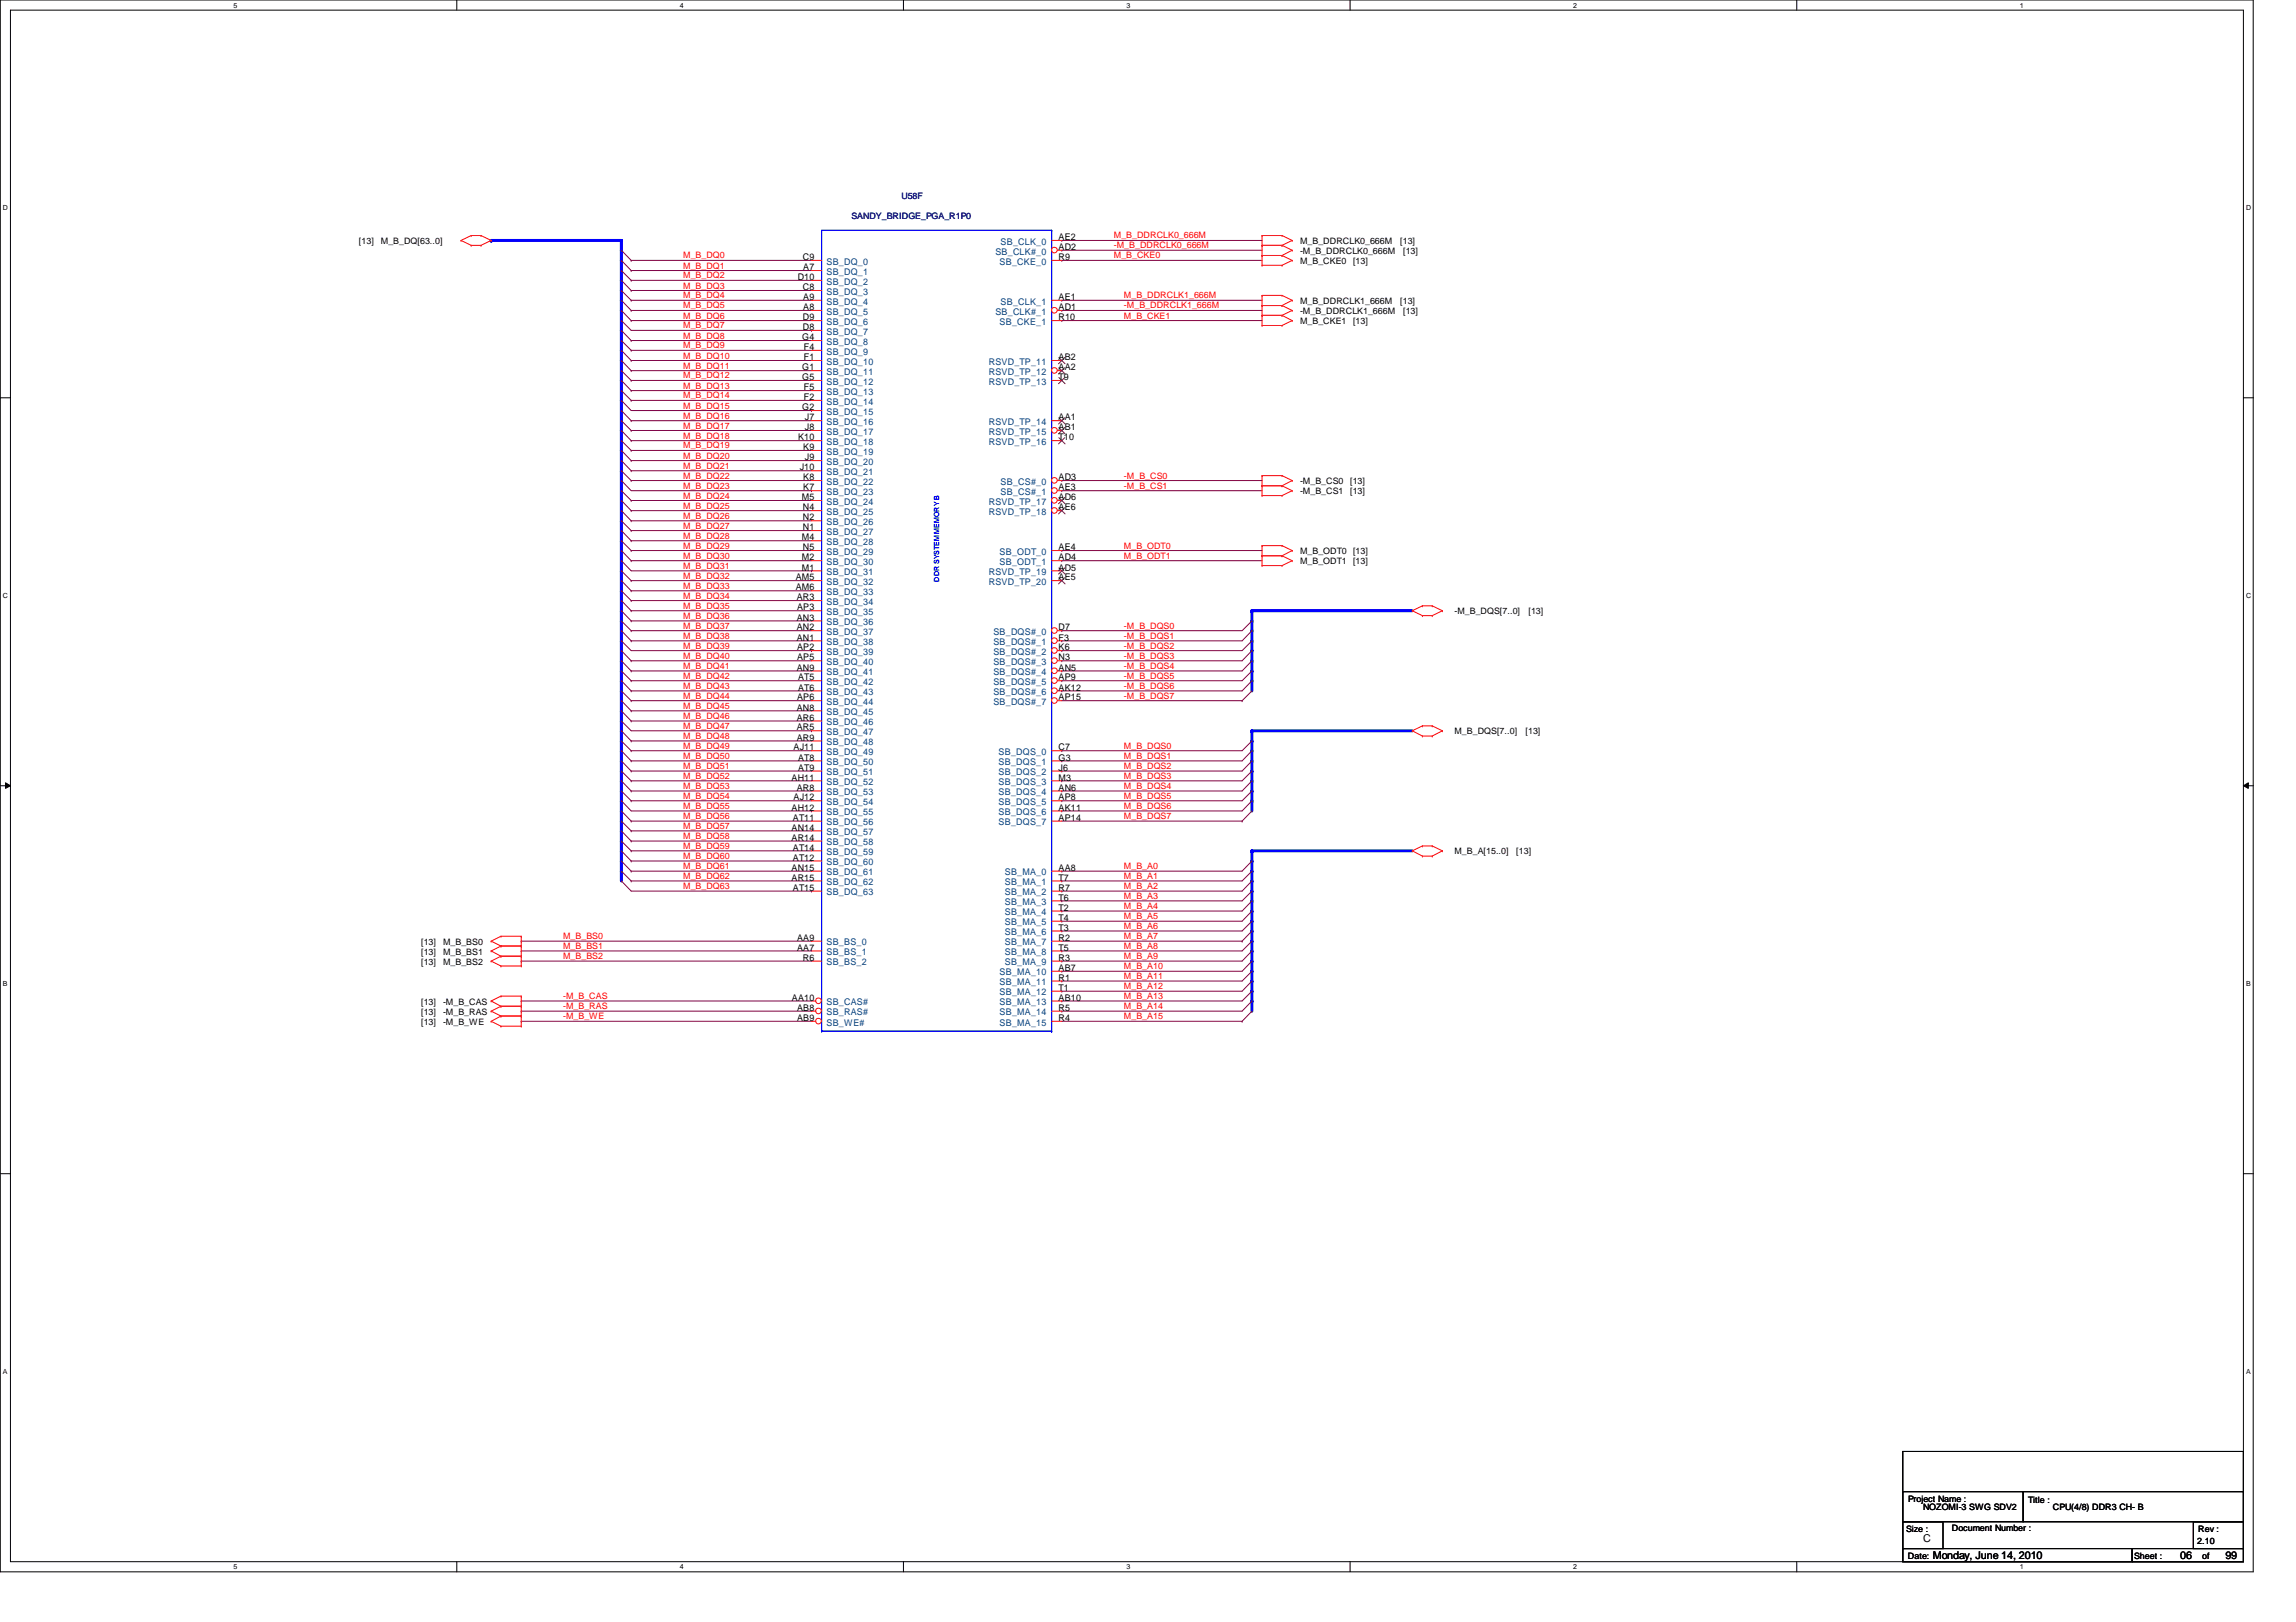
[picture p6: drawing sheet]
<svg xmlns="http://www.w3.org/2000/svg" width="297mm" height="210mm" viewBox="0 0 297 210" stroke-linecap="round" stroke-linejoin="round" font-family="sans-serif">
<defs><g id="words">
<g font-size="1.4">
<text x="248.8" y="199.5">C</text>
<text x="250.1" y="201.7">Monday, June 14, 2010</text>
<text x="282.1" y="201.7">06</text>
<text x="287.9" y="201.7">99</text>
</g>
<g font-size="1.2">
<text x="103.9" y="33.7">C9</text>
<text x="103.9" y="35">A7</text>
<text x="136.9" y="31.1">AE2</text>
<text x="136.9" y="32.3">AD2</text>
<text x="136.9" y="33.7">R9</text>
<text x="103.2" y="36.2">D10</text>
<text x="103.9" y="37.5">C8</text>
<text x="103.9" y="41.4">D9</text>
<text x="103.9" y="38.8">A9</text>
<text x="103.9" y="40.1">A8</text>
<text x="136.9" y="38.8">AE1</text>
<text x="136.9" y="40.1">AD1</text>
<text x="136.9" y="41.4">R10</text>
<text x="103.8" y="44">G4</text>
<text x="103.8" y="47.9">G1</text>
<text x="103.9" y="42.7">D8</text>
<text x="104" y="45.3">F4</text>
<text x="104" y="46.6">F1</text>
<text x="136.9" y="46.6">AB2</text>
<text x="136.9" y="47.9">AA2</text>
<text x="103.8" y="49.2">G5</text>
<text x="103.8" y="53.1">G2</text>
<text x="104" y="50.5">F5</text>
<text x="104" y="51.8">F2</text>
<text x="136.9" y="49.2">T9</text>
<text x="103.2" y="57">K10</text>
<text x="103.9" y="58.3">K9</text>
<text x="104.1" y="54.4">J7</text>
<text x="104.1" y="55.7">J8</text>
<text x="104.1" y="59.6">J9</text>
<text x="136.9" y="54.4">AA1</text>
<text x="136.9" y="55.7">AB1</text>
<text x="136.9" y="57">T10</text>
<text x="103.5" y="60.9">J10</text>
<text x="103.8" y="64.7">M5</text>
<text x="103.9" y="62.1">K8</text>
<text x="103.9" y="63.5">K7</text>
<text x="136.9" y="62.1">AD3</text>
<text x="136.9" y="63.5">AE3</text>
<text x="136.9" y="64.7">AD6</text>
<text x="103.8" y="69.9">M4</text>
<text x="103.9" y="66">N4</text>
<text x="103.9" y="67.4">N2</text>
<text x="103.9" y="68.6">N1</text>
<text x="103.9" y="71.2">N5</text>
<text x="136.9" y="71.2">AE4</text>
<text x="136.9" y="66">AE6</text>
<text x="103" y="75.1">AM5</text>
<text x="103" y="76.4">AM6</text>
<text x="103.1" y="77.7">AR3</text>
<text x="103.8" y="72.5">M2</text>
<text x="103.8" y="73.8">M1</text>
<text x="136.9" y="72.5">AD4</text>
<text x="136.9" y="73.8">AD5</text>
<text x="136.9" y="75.1">AE5</text>
<text x="103.1" y="80.3">AN3</text>
<text x="103.1" y="81.6">AN2</text>
<text x="103.1" y="82.9">AN1</text>
<text x="103.1" y="79">AP3</text>
<text x="136.9" y="81.6">D7</text>
<text x="136.9" y="82.9">F3</text>
<text x="103.1" y="86.8">AN9</text>
<text x="103.1" y="84.2">AP2</text>
<text x="103.1" y="85.5">AP5</text>
<text x="103.2" y="88.1">AT5</text>
<text x="103.2" y="89.4">AT6</text>
<text x="136.9" y="86.8">AN5</text>
<text x="136.9" y="88.1">AP9</text>
<text x="136.9" y="89.4">AK12</text>
<text x="136.9" y="84.2">K6</text>
<text x="136.9" y="85.5">N3</text>
<text x="103.1" y="91.9">AN8</text>
<text x="103.1" y="93.3">AR6</text>
<text x="103.1" y="94.5">AR5</text>
<text x="103.1" y="95.8">AR9</text>
<text x="103.1" y="90.6">AP6</text>
<text x="136.9" y="90.6">AP15</text>
<text x="102.4" y="101">AH11</text>
<text x="102.7" y="97.1">AJ11</text>
<text x="103.2" y="98.4">AT8</text>
<text x="103.2" y="99.7">AT9</text>
<text x="136.9" y="97.1">C7</text>
<text x="136.9" y="98.4">G3</text>
<text x="136.9" y="99.7">J6</text>
<text x="136.9" y="101">M3</text>
<text x="102.4" y="104.9">AH12</text>
<text x="102.4" y="107.5">AN14</text>
<text x="102.6" y="106.2">AT11</text>
<text x="102.7" y="103.6">AJ12</text>
<text x="103.1" y="102.3">AR8</text>
<text x="136.9" y="102.3">AN6</text>
<text x="136.9" y="103.6">AP8</text>
<text x="136.9" y="104.9">AK11</text>
<text x="136.9" y="106.2">AP14</text>
<text x="102.4" y="108.8">AR14</text>
<text x="102.4" y="112.7">AN15</text>
<text x="102.4" y="114">AR15</text>
<text x="102.6" y="110.1">AT14</text>
<text x="102.6" y="111.4">AT12</text>
<text x="136.9" y="112.7">AA8</text>
<text x="136.9" y="114">T7</text>
<text x="102.6" y="115.3">AT15</text>
<text x="136.9" y="115.3">R7</text>
<text x="136.9" y="116.5">T6</text>
<text x="136.9" y="117.9">T2</text>
<text x="136.9" y="119.2">T4</text>
<text x="103.1" y="121.8">AA9</text>
<text x="103.1" y="123">AA7</text>
<text x="103.9" y="124.3">R6</text>
<text x="136.9" y="120.4">T3</text>
<text x="136.9" y="121.8">R2</text>
<text x="136.9" y="123">T5</text>
<text x="136.9" y="124.3">R3</text>
<text x="136.9" y="125.6">AB7</text>
<text x="102.4" y="129.5">AA10</text>
<text x="103.1" y="130.8">AB8</text>
<text x="136.9" y="126.9">R1</text>
<text x="136.9" y="128.2">T1</text>
<text x="136.9" y="129.5">AB10</text>
<text x="136.9" y="130.8">R5</text>
<text x="103.1" y="132.1">AB9</text>
<text x="136.9" y="132.1">R4</text>
</g>
<g font-size="1.2" fill="#004080">
<text x="106.9" y="34.2">SB_DQ_0</text>
<text x="106.9" y="35.6">SB_DQ_1</text>
<text x="128.8" y="32.9">SB_CLK#_0</text>
<text x="129.3" y="34.2">SB_CKE_0</text>
<text x="129.5" y="31.7">SB_CLK_0</text>
<text x="106.9" y="36.8">SB_DQ_2</text>
<text x="106.9" y="38.1">SB_DQ_3</text>
<text x="106.9" y="39.4">SB_DQ_4</text>
<text x="106.9" y="40.7">SB_DQ_5</text>
<text x="128.8" y="40.7">SB_CLK#_1</text>
<text x="129.5" y="39.4">SB_CLK_1</text>
<text x="106.9" y="42">SB_DQ_6</text>
<text x="106.9" y="43.3">SB_DQ_7</text>
<text x="106.9" y="44.6">SB_DQ_8</text>
<text x="106.9" y="45.9">SB_DQ_9</text>
<text x="106.9" y="47.2">SB_DQ_10</text>
<text x="127.9" y="47.2">RSVD_TP_11</text>
<text x="129.3" y="42">SB_CKE_1</text>
<text x="106.9" y="48.5">SB_DQ_11</text>
<text x="106.9" y="49.8">SB_DQ_12</text>
<text x="106.9" y="51.1">SB_DQ_13</text>
<text x="106.9" y="52.4">SB_DQ_14</text>
<text x="106.9" y="53.7">SB_DQ_15</text>
<text x="127.9" y="48.5">RSVD_TP_12</text>
<text x="127.9" y="49.8">RSVD_TP_13</text>
<text x="106.9" y="55">SB_DQ_16</text>
<text x="106.9" y="56.3">SB_DQ_17</text>
<text x="106.9" y="57.6">SB_DQ_18</text>
<text x="106.9" y="58.8">SB_DQ_19</text>
<text x="127.9" y="55">RSVD_TP_14</text>
<text x="127.9" y="56.3">RSVD_TP_15</text>
<text x="127.9" y="57.6">RSVD_TP_16</text>
<text x="106.9" y="60.2">SB_DQ_20</text>
<text x="106.9" y="61.5">SB_DQ_21</text>
<text x="106.9" y="62.7">SB_DQ_22</text>
<text x="106.9" y="64.1">SB_DQ_23</text>
<text x="106.9" y="65.3">SB_DQ_24</text>
<text x="127.9" y="65.3">RSVD_TP_17</text>
<text x="129.5" y="62.7">SB_CS#_0</text>
<text x="129.5" y="64.1">SB_CS#_1</text>
<text x="106.9" y="66.6">SB_DQ_25</text>
<text x="106.9" y="67.9">SB_DQ_26</text>
<text x="106.9" y="69.2">SB_DQ_27</text>
<text x="106.9" y="70.5">SB_DQ_28</text>
<text x="106.9" y="71.8">SB_DQ_29</text>
<text x="127.9" y="66.6">RSVD_TP_18</text>
<text x="129.3" y="71.8">SB_ODT_0</text>
<text x="106.9" y="73.1">SB_DQ_30</text>
<text x="106.9" y="74.4">SB_DQ_31</text>
<text x="106.9" y="75.7">SB_DQ_32</text>
<text x="106.9" y="77">SB_DQ_33</text>
<text x="127.9" y="74.4">RSVD_TP_19</text>
<text x="127.9" y="75.7">RSVD_TP_20</text>
<text x="129.3" y="73.1">SB_ODT_1</text>
<text x="106.9" y="78.3">SB_DQ_34</text>
<text x="106.9" y="79.6">SB_DQ_35</text>
<text x="106.9" y="80.9">SB_DQ_36</text>
<text x="106.9" y="82.2">SB_DQ_37</text>
<text x="106.9" y="83.5">SB_DQ_38</text>
<text x="128.5" y="82.2">SB_DQS#_0</text>
<text x="128.5" y="83.5">SB_DQS#_1</text>
<text x="106.9" y="84.8">SB_DQ_39</text>
<text x="106.9" y="86.1">SB_DQ_40</text>
<text x="106.9" y="87.4">SB_DQ_41</text>
<text x="106.9" y="88.6">SB_DQ_42</text>
<text x="106.9" y="90">SB_DQ_43</text>
<text x="128.5" y="87.4">SB_DQS#_4</text>
<text x="128.5" y="88.6">SB_DQS#_5</text>
<text x="128.5" y="90">SB_DQS#_6</text>
<text x="128.5" y="84.8">SB_DQS#_2</text>
<text x="128.5" y="86.1">SB_DQS#_3</text>
<text x="106.9" y="91.2">SB_DQ_44</text>
<text x="106.9" y="92.5">SB_DQ_45</text>
<text x="106.9" y="93.9">SB_DQ_46</text>
<text x="106.9" y="95.1">SB_DQ_47</text>
<text x="128.5" y="91.2">SB_DQS#_7</text>
<text x="106.9" y="96.4">SB_DQ_48</text>
<text x="106.9" y="97.7">SB_DQ_49</text>
<text x="106.9" y="99">SB_DQ_50</text>
<text x="106.9" y="100.3">SB_DQ_51</text>
<text x="106.9" y="101.6">SB_DQ_52</text>
<text x="129.2" y="97.7">SB_DQS_0</text>
<text x="129.2" y="99">SB_DQS_1</text>
<text x="129.2" y="100.3">SB_DQS_2</text>
<text x="129.2" y="101.6">SB_DQS_3</text>
<text x="106.9" y="102.9">SB_DQ_53</text>
<text x="106.9" y="104.2">SB_DQ_54</text>
<text x="106.9" y="105.5">SB_DQ_55</text>
<text x="106.9" y="106.8">SB_DQ_56</text>
<text x="129.2" y="102.9">SB_DQS_4</text>
<text x="129.2" y="104.2">SB_DQS_5</text>
<text x="129.2" y="105.5">SB_DQS_6</text>
<text x="129.2" y="106.8">SB_DQS_7</text>
<text x="106.9" y="108.1">SB_DQ_57</text>
<text x="106.9" y="109.4">SB_DQ_58</text>
<text x="106.9" y="110.7">SB_DQ_59</text>
<text x="106.9" y="112">SB_DQ_60</text>
<text x="106.9" y="113.3">SB_DQ_61</text>
<text x="130" y="113.3">SB_MA_0</text>
<text x="106.9" y="114.6">SB_DQ_62</text>
<text x="106.9" y="115.9">SB_DQ_63</text>
<text x="130" y="114.6">SB_MA_1</text>
<text x="130" y="115.9">SB_MA_2</text>
<text x="130" y="117.1">SB_MA_3</text>
<text x="130" y="118.4">SB_MA_4</text>
<text x="130" y="119.8">SB_MA_5</text>
<text x="106.9" y="122.3">SB_BS_0</text>
<text x="106.9" y="123.6">SB_BS_1</text>
<text x="106.9" y="124.9">SB_BS_2</text>
<text x="130" y="121">SB_MA_6</text>
<text x="130" y="122.3">SB_MA_7</text>
<text x="130" y="123.6">SB_MA_8</text>
<text x="130" y="124.9">SB_MA_9</text>
<text x="106.9" y="130.1">SB_CAS#</text>
<text x="106.9" y="131.4">SB_RAS#</text>
<text x="129.3" y="126.2">SB_MA_10</text>
<text x="129.3" y="127.5">SB_MA_11</text>
<text x="129.3" y="128.8">SB_MA_12</text>
<text x="129.3" y="130.1">SB_MA_13</text>
<text x="129.3" y="131.4">SB_MA_14</text>
<text x="106.9" y="132.7">SB_WE#</text>
<text x="129.3" y="132.7">SB_MA_15</text>
</g>
<g font-size="1.1" fill="#000080">
<text x="110.1" y="28.3">SANDY_BRIDGE_PGA_R1P0</text>
<text x="116.6" y="25.7">U58F</text>
</g>
<g font-size="1.1">
<text x="46.4" y="31.6">[13]</text>
<text x="49.3" y="31.6">M_B_DQ[63..0]</text>
<text x="168.2" y="32.9">-M_B_DDRCLK0_666M</text>
<text x="168.2" y="34.2">M_B_CKE0</text>
<text x="168.2" y="31.6">M_B_DDRCLK0_666M</text>
<text x="175" y="34.2">[13]</text>
<text x="181.1" y="31.6">[13]</text>
<text x="181.5" y="32.9">[13]</text>
<text x="168.2" y="39.3">M_B_DDRCLK1_666M</text>
<text x="168.2" y="40.6">-M_B_DDRCLK1_666M</text>
<text x="168.2" y="41.9">M_B_CKE1</text>
<text x="175" y="41.9">[13]</text>
<text x="181.1" y="39.3">[13]</text>
<text x="181.5" y="40.6">[13]</text>
<text x="168.2" y="62.7">-M_B_CS0</text>
<text x="168.2" y="64">-M_B_CS1</text>
<text x="174.7" y="62.7">[13]</text>
<text x="174.7" y="64">[13]</text>
<text x="168.2" y="71.7">M_B_ODT0 [13]</text>
<text x="168.2" y="73">M_B_ODT1 [13]</text>
<text x="188.2" y="79.5">-M_B_DQS[7..0]</text>
<text x="197.7" y="79.5">[13]</text>
<text x="188.2" y="95">M_B_DQS[7..0]</text>
<text x="197.4" y="95">[13]</text>
<text x="188.2" y="110.6">M_B_A[15..0]</text>
<text x="196.2" y="110.6">[13]</text>
<text x="54.5" y="122.3">[13]</text>
<text x="54.5" y="123.5">[13]</text>
<text x="54.5" y="124.8">[13]</text>
<text x="57.3" y="122.3">M_B_BS0</text>
<text x="57.3" y="123.5">M_B_BS1</text>
<text x="57.3" y="124.8">M_B_BS2</text>
<text x="54.5" y="130">[13]</text>
<text x="54.5" y="131.3">[13]</text>
<text x="57.3" y="130">-M_B_CAS</text>
<text x="57.3" y="131.3">-M_B_RAS</text>
<text x="54.5" y="132.6">[13]</text>
<text x="57.3" y="132.6">-M_B_WE</text>
<text x="246.8" y="194.4">Project Name :</text>
<text x="248.8" y="195.4">NOZOMI-3 SWG SDV2</text>
<text x="262.4" y="194.5">Title :</text>
<text x="265.6" y="195.4">CPU(4/8) DDR3 CH- B</text>
<text x="246.6" y="198.3">Size :</text>
<text x="246.8" y="201.8">Date:</text>
<text x="252.5" y="198.2">Document Number :</text>
<text x="276.1" y="201.8">Sheet :</text>
<text x="284.3" y="199.8">2.10</text>
<text x="284.4" y="198.3">Rev :</text>
<text x="284.9" y="201.8">of</text>
</g>
<g font-size="1.1" fill="#f00">
<text x="88.4" y="33.4">M_B_DQ0</text>
<text x="88.4" y="34.8">M_B_DQ1</text>
<text x="144.1" y="32.1">-M_B_DDRCLK0_666M</text>
<text x="144.1" y="33.4">M_B_CKE0</text>
<text x="144.1" y="30.9">M_B_DDRCLK0_666M</text>
<text x="88.4" y="36">M_B_DQ2</text>
<text x="88.4" y="37.3">M_B_DQ3</text>
<text x="88.4" y="38.6">M_B_DQ4</text>
<text x="88.4" y="39.9">M_B_DQ5</text>
<text x="88.4" y="41.2">M_B_DQ6</text>
<text x="145.4" y="39.9">-M_B_DDRCLK1_666M</text>
<text x="145.4" y="41.2">M_B_CKE1</text>
<text x="145.4" y="38.6">M_B_DDRCLK1_666M</text>
<text x="88.4" y="42.5">M_B_DQ7</text>
<text x="88.4" y="43.8">M_B_DQ8</text>
<text x="88.4" y="45.1">M_B_DQ9</text>
<text x="88.4" y="46.4">M_B_DQ10</text>
<text x="88.4" y="47.7">M_B_DQ11</text>
<text x="88.4" y="49">M_B_DQ12</text>
<text x="88.4" y="50.3">M_B_DQ13</text>
<text x="88.4" y="51.6">M_B_DQ14</text>
<text x="88.4" y="52.9">M_B_DQ15</text>
<text x="88.4" y="54.2">M_B_DQ16</text>
<text x="88.4" y="55.5">M_B_DQ17</text>
<text x="88.4" y="56.8">M_B_DQ18</text>
<text x="88.4" y="58">M_B_DQ19</text>
<text x="88.4" y="59.4">M_B_DQ20</text>
<text x="88.4" y="60.7">M_B_DQ21</text>
<text x="88.4" y="61.9">M_B_DQ22</text>
<text x="88.4" y="63.2">M_B_DQ23</text>
<text x="88.4" y="64.5">M_B_DQ24</text>
<text x="88.4" y="65.8">M_B_DQ25</text>
<text x="145.4" y="63.2">-M_B_CS1</text>
<text x="145.4" y="61.9">-M_B_CS0</text>
<text x="88.4" y="67.1">M_B_DQ26</text>
<text x="88.4" y="68.4">M_B_DQ27</text>
<text x="88.4" y="69.7">M_B_DQ28</text>
<text x="88.4" y="71">M_B_DQ29</text>
<text x="145.4" y="71">M_B_ODT0</text>
<text x="88.4" y="72.3">M_B_DQ30</text>
<text x="88.4" y="73.6">M_B_DQ31</text>
<text x="88.4" y="74.9">M_B_DQ32</text>
<text x="88.4" y="76.2">M_B_DQ33</text>
<text x="88.4" y="77.5">M_B_DQ34</text>
<text x="145.4" y="72.3">M_B_ODT1</text>
<text x="88.4" y="78.8">M_B_DQ35</text>
<text x="88.4" y="80.1">M_B_DQ36</text>
<text x="88.4" y="81.4">M_B_DQ37</text>
<text x="88.4" y="82.7">M_B_DQ38</text>
<text x="88.4" y="83.9">M_B_DQ39</text>
<text x="145.4" y="81.4">-M_B_DQS0</text>
<text x="145.4" y="82.7">-M_B_DQS1</text>
<text x="145.4" y="83.9">-M_B_DQS2</text>
<text x="88.4" y="85.3">M_B_DQ40</text>
<text x="88.4" y="86.6">M_B_DQ41</text>
<text x="88.4" y="87.8">M_B_DQ42</text>
<text x="88.4" y="89.2">M_B_DQ43</text>
<text x="145.4" y="85.3">-M_B_DQS3</text>
<text x="145.4" y="86.6">-M_B_DQS4</text>
<text x="145.4" y="87.8">-M_B_DQS5</text>
<text x="145.4" y="89.2">-M_B_DQS6</text>
<text x="88.4" y="90.4">M_B_DQ44</text>
<text x="88.4" y="91.7">M_B_DQ45</text>
<text x="88.4" y="93">M_B_DQ46</text>
<text x="88.4" y="94.3">M_B_DQ47</text>
<text x="88.4" y="95.6">M_B_DQ48</text>
<text x="145.4" y="90.4">-M_B_DQS7</text>
<text x="88.4" y="96.9">M_B_DQ49</text>
<text x="88.4" y="98.2">M_B_DQ50</text>
<text x="88.4" y="99.5">M_B_DQ51</text>
<text x="88.4" y="100.8">M_B_DQ52</text>
<text x="145.4" y="96.9">M_B_DQS0</text>
<text x="145.4" y="98.2">M_B_DQS1</text>
<text x="145.4" y="99.5">M_B_DQS2</text>
<text x="145.4" y="100.8">M_B_DQS3</text>
<text x="88.4" y="102.1">M_B_DQ53</text>
<text x="88.4" y="103.4">M_B_DQ54</text>
<text x="88.4" y="104.7">M_B_DQ55</text>
<text x="88.4" y="106">M_B_DQ56</text>
<text x="88.4" y="107.3">M_B_DQ57</text>
<text x="145.4" y="102.1">M_B_DQS4</text>
<text x="145.4" y="103.4">M_B_DQS5</text>
<text x="145.4" y="104.7">M_B_DQS6</text>
<text x="145.4" y="106">M_B_DQS7</text>
<text x="88.4" y="108.6">M_B_DQ58</text>
<text x="88.4" y="109.9">M_B_DQ59</text>
<text x="88.4" y="111.2">M_B_DQ60</text>
<text x="88.4" y="112.5">M_B_DQ61</text>
<text x="88.4" y="113.7">M_B_DQ62</text>
<text x="145.4" y="112.5">M_B_A0</text>
<text x="145.4" y="113.7">M_B_A1</text>
<text x="88.4" y="115.1">M_B_DQ63</text>
<text x="145.4" y="115.1">M_B_A2</text>
<text x="145.4" y="116.3">M_B_A3</text>
<text x="145.4" y="117.6">M_B_A4</text>
<text x="145.4" y="119">M_B_A5</text>
<text x="72.9" y="122.8">M_B_BS1</text>
<text x="72.9" y="124.1">M_B_BS2</text>
<text x="72.9" y="121.5">M_B_BS0</text>
<text x="145.4" y="120.2">M_B_A6</text>
<text x="145.4" y="121.5">M_B_A7</text>
<text x="145.4" y="122.8">M_B_A8</text>
<text x="145.4" y="124.1">M_B_A9</text>
<text x="145.4" y="125.4">M_B_A10</text>
<text x="72.9" y="129.3">-M_B_CAS</text>
<text x="72.9" y="130.6">-M_B_RAS</text>
<text x="72.9" y="131.9">-M_B_WE</text>
<text x="145.4" y="126.7">M_B_A11</text>
<text x="145.4" y="128">M_B_A12</text>
<text x="145.4" y="129.3">M_B_A13</text>
<text x="145.4" y="130.6">M_B_A14</text>
<text x="145.4" y="131.9">M_B_A15</text>
</g>
<g font-size=".9">
<text x="30.2" y="1">5</text>
<text x="88" y="1">4</text>
<text x="145.8" y="1">3</text>
<text x="203.5" y="1">2</text>
<text x="261.3" y="1">1</text>
<text x=".4" y="27.2">D</text>
<text x="290.6" y="27.2">D</text>
<text x=".4" y="77.3">C</text>
<text x="290.6" y="77.3">C</text>
<text x=".4" y="127.6">B</text>
<text x="290.6" y="127.6">B</text>
<text x=".4" y="177.8">A</text>
<text x="290.6" y="177.8">A</text>
<text x="30.2" y="203.1">5</text>
<text x="88" y="203.1">4</text>
<text x="145.8" y="203.1">3</text>
<text x="203.5" y="203.1">2</text>
<text x="261.3" y="203.1">1</text>
</g>
<text font-size=".9" fill="#00f" x="121.5" y="75.3" transform="rotate(-90 121.5 75.3)">DDR SYSTEM MEMORY B</text>
</g></defs>
<path d="M0 0h291.5v203.4h-291.5zM1.4 1.3h288.8v200.8h-288.8z" fill="none" stroke="#000" stroke-width=".13"/>
<g fill="#fff">
<path d="M30.2 .2h.5v1h-.5z"/>
<path d="M30.2 202.3h.5v1h-.5z"/>
</g>
<path d="M59.1 0v1.3M59.1 202.1v1.3" fill="none" stroke="#000" stroke-width=".13"/>
<g fill="#fff">
<path d="M88 .2h.5v1h-.5z"/>
<path d="M88 202.3h.5v1h-.5z"/>
</g>
<path d="M116.9 0v1.3M116.9 202.1v1.3" fill="none" stroke="#000" stroke-width=".13"/>
<g fill="#fff">
<path d="M145.8 .2h.5v1h-.5z"/>
<path d="M145.8 202.3h.5v1h-.5z"/>
</g>
<path d="M174.7 0v1.3M174.7 202.1v1.3" fill="none" stroke="#000" stroke-width=".13"/>
<g fill="#fff">
<path d="M203.5 .2h.5v1h-.5z"/>
<path d="M203.5 202.3h.5v1h-.5z"/>
</g>
<path d="M232.4 0v1.3M232.4 202.1v1.3" fill="none" stroke="#000" stroke-width=".13"/>
<g fill="#fff">
<path d="M261.3 .2h.5v1h-.5z"/>
<path d="M261.3 202.3h.5v1h-.5z"/>
<path d="M.4 26.4h.6v1h-.6z"/>
<path d="M290.6 26.4h.6v1h-.6z"/>
<path d="M.4 76.5h.6v1.1h-.6z"/>
<path d="M290.6 76.5h.6v1.1h-.6z"/>
</g>
<path d="M0 51.5h1.4M290.2 51.5h1.3" fill="none" stroke="#000" stroke-width=".13"/>
<g fill="#fff">
<path d="M.4 126.7h.6v1.1h-.6z"/>
<path d="M290.6 126.7h.6v1.1h-.6z"/>
</g>
<path d="M0 101.7h1.4M.7 101.3l.7 .4-.7 .3zM290.2 101.7l.7-.4v.7zM290.2 101.7h1.3" fill="none" stroke="#000" stroke-width=".13"/>
<path d="M.7 101.3l.7 .4-.7 .3zM290.2 101.7l.7-.4v.7z" fill="#000"/>
<g fill="#fff">
<path d="M.4 177h.5v1h-.5z"/>
<path d="M290.6 177h.5v1h-.5z"/>
</g>
<path d="M0 151.9h1.4M290.2 151.9h1.3" fill="none" stroke="#000" stroke-width=".13"/>
<g fill="none" stroke="#800040" stroke-width=".13">
<path d="M137.4 112.7h.1M137.4 114h.1M137.4 115.3h.1M137.4 116.6h.1M137.4 117.9h.1M137.4 119.2h.1M137.4 112.7h23.3M137.4 114h23.3M137.4 115.3h23.3M137.4 116.6h23.3M137.4 117.9h23.3M137.4 119.2h23.3"/>
<path d="M137.4 120.5h.1M137.4 123.1h.1M137.4 120.5h23.3M137.4 121.8h23.3M137.4 123.1h23.3M160.7 121.8h.1"/>
</g>
<path d="M162 79h20.7" fill="none" stroke="#00f" stroke-width=".38"/>
<circle cx="162" cy="79" r=".19" fill="#00f"/>
<g fill="none" stroke="#800040" stroke-width=".13">
<path d="M137.4 124.4h.1M137.4 125.7h.1M137.4 127h.1M137.4 128.3h.1M137.4 129.5h.1M137.4 130.9h.1M137.4 124.4h23.3M137.4 125.7h23.3M137.4 127h23.3M137.4 128.3h23.3M137.4 129.5h23.3M137.4 130.9h23.3"/>
<path d="M137.4 132.2h23.3M160.7 132.2h.1"/>
</g>
<path d="M162 94.6h20.7" fill="none" stroke="#00f" stroke-width=".38"/>
<circle cx="162" cy="94.6" r=".19" fill="#00f"/>
<path d="M162 110.1h20.7" fill="none" stroke="#00f" stroke-width=".38"/>
<circle cx="162" cy="110.1" r=".19" fill="#00f"/>
<g fill="none" stroke="#800040" stroke-width=".13">
<path d="M81.7 33.7h.1M81.7 35h.1M81.7 36.3h.1M81.7 37.6h.1M81.7 38.9h.1M81.7 33.7h23.3M81.7 35h23.3M81.7 36.3h23.3M81.7 37.6h23.3M81.7 38.9h23.3M81.7 40.2h.1M81.7 41.5h.1"/>
<path d="M81.7 44.1h.1M81.7 45.3h.1M81.7 46.7h.1M81.7 48h.1M81.7 49.2h.1M81.7 50.5h.1M81.7 51.8h.1M81.7 54.4h.1M81.7 55.7h.1M81.7 57h.1M81.7 58.3h.1M81.7 59.6h.1"/>
<path d="M81.7 40.2h23.3M81.7 41.5h23.3M81.7 42.8h23.3M81.7 44.1h23.3M81.7 45.3h23.3M81.7 46.7h23.3M81.7 48h23.3M81.7 49.2h23.3M81.7 50.5h23.3M81.7 51.8h23.3M81.7 53.1h23.3M81.7 54.4h23.3"/>
<path d="M81.7 55.7h23.3M81.7 57h23.3M81.7 58.3h23.3M81.7 59.6h23.3M105 42.8h.1M105 53.1h.1M81.7 60.9h.1M81.7 62.2h.1M81.7 64.8h.1M81.7 66.1h.1M81.7 67.4h.1M81.7 68.7h.1"/>
<path d="M81.7 70h.1M81.7 71.2h.1M81.7 72.6h.1M81.7 60.9h23.3M81.7 62.2h23.3M81.7 63.5h23.3M81.7 64.8h23.3M81.7 66.1h23.3M81.7 67.4h23.3M81.7 68.7h23.3M81.7 70h23.3M81.7 71.2h23.3"/>
<path d="M81.7 72.6h23.3M81.7 73.9h23.3M105 63.5h.1M105 73.9h.1M137.4 81.6h.1M137.4 82.9h.1M137.4 84.2h.1M137.4 85.5h.1M137.4 86.8h.1M137.4 88.1h.1M137.4 89.4h.1M137.4 97.2h.1"/>
<path d="M137.4 98.5h.1M137.4 99.8h.1M137.4 81.6h23.3M137.4 82.9h23.3M137.4 84.2h23.3M137.4 85.5h23.3M137.4 86.8h23.3M137.4 88.1h23.3M137.4 89.4h23.3M137.4 90.7h23.3M137.4 97.2h23.3M137.4 98.5h23.3"/>
<path d="M137.4 99.8h23.3M160.7 90.7h.1M137.4 101h.1M137.4 102.4h.1M137.4 103.6h.1M137.4 104.9h.1M137.4 101h23.3M137.4 102.4h23.3M137.4 103.6h23.3M137.4 104.9h23.3M137.4 106.3h23.3M160.7 106.3h.1"/>
</g>
<path d="M63.5 31.1h16.9" fill="none" stroke="#00f" stroke-width=".38"/>
<circle cx="63.5" cy="31.1" r=".19" fill="#00f"/>
<g fill="none" stroke="#800040" stroke-width=".13">
<path d="M137.4 32.4h.1M137.4 33.7h.1M137.4 31.1h.1M137.4 38.9h.1M137.4 32.4h25.9M137.4 33.7h25.9M137.4 31.1h25.9M137.4 38.9h25.9M137.4 40.2h.1M137.4 41.5h.1M137.4 40.2h25.9M137.4 41.5h25.9"/>
<path d="M81.7 75.1h.1M81.7 76.5h.1M81.7 77.7h.1M81.7 79h.1M81.7 75.1h23.3M81.7 76.5h23.3M81.7 77.7h23.3M81.7 79h23.3M137.4 63.5h.1M137.4 62.2h.1M137.4 72.6h.1M137.4 71.2h.1"/>
<path d="M137.4 63.5h25.9M137.4 62.2h25.9M137.4 72.6h25.9M137.4 71.2h25.9M81.7 80.3h.1M81.7 81.6h.1M81.7 82.9h.1M81.7 85.5h.1M81.7 86.8h.1M81.7 88.1h.1M81.7 89.4h.1M81.7 90.7h.1"/>
<path d="M81.7 92h.1M81.7 93.3h.1M81.7 95.9h.1M81.7 97.2h.1M81.7 98.5h.1M81.7 99.8h.1M81.7 80.3h23.3M81.7 81.6h23.3M81.7 82.9h23.3M81.7 84.2h23.3M81.7 85.5h23.3M81.7 86.8h23.3"/>
<path d="M81.7 88.1h23.3M81.7 89.4h23.3M81.7 90.7h23.3M81.7 92h23.3M81.7 93.3h23.3M81.7 94.6h23.3M81.7 95.9h23.3M81.7 97.2h23.3M81.7 98.5h23.3M81.7 99.8h23.3M105 84.2h.1M105 94.6h.1"/>
<path d="M81.7 101h.1M81.7 102.4h.1M81.7 103.6h.1M81.7 106.3h.1M81.7 107.5h.1M81.7 108.8h.1M81.7 110.1h.1M81.7 111.4h.1M81.7 112.7h.1M81.7 114h.1M81.7 101h23.3M81.7 102.4h23.3"/>
<path d="M81.7 103.6h23.3M81.7 104.9h23.3M81.7 106.3h23.3M81.7 107.5h23.3M81.7 108.8h23.3M81.7 110.1h23.3M81.7 111.4h23.3M81.7 112.7h23.3M81.7 114h23.3M81.7 115.3h23.3M105 104.9h.1M105 115.3h.1"/>
<path d="M67.4 123.1h.1M67.4 124.4h.1M67.4 121.8h.1M67.4 129.5h.1M67.4 130.9h.1M67.4 132.2h.1M67.4 123.1h37.6M67.4 124.4h37.6M67.4 121.8h37.6M67.4 129.5h37.6M67.4 130.9h37.6M67.4 132.2h37.6"/>
</g>
<path d="M162 129.5v1.4" fill="none" stroke="#00f" stroke-width=".38"/>
<circle cx="162" cy="129.5" r=".19" fill="#00f"/>
<path d="M162 88.1v1.3" fill="none" stroke="#00f" stroke-width=".38"/>
<circle cx="162" cy="88.1" r=".19" fill="#00f"/>
<path d="M162 103.6v1.3" fill="none" stroke="#00f" stroke-width=".38"/>
<circle cx="162" cy="103.6" r=".19" fill="#00f"/>
<path d="M80.4 67.4v1.3" fill="none" stroke="#00f" stroke-width=".38"/>
<circle cx="80.4" cy="67.4" r=".19" fill="#00f"/>
<path d="M80.4 112.7v1.3" fill="none" stroke="#00f" stroke-width=".38"/>
<circle cx="80.4" cy="112.7" r=".19" fill="#00f"/>
<path d="M162 81.6v1.3" fill="none" stroke="#00f" stroke-width=".38"/>
<circle cx="162" cy="81.6" r=".19" fill="#00f"/>
<path d="M162 80.3v1.3" fill="none" stroke="#00f" stroke-width=".38"/>
<circle cx="162" cy="80.3" r=".19" fill="#00f"/>
<path d="M162 79v1.3" fill="none" stroke="#00f" stroke-width=".38"/>
<circle cx="162" cy="79" r=".19" fill="#00f"/>
<path d="M162 84.2v1.3" fill="none" stroke="#00f" stroke-width=".38"/>
<circle cx="162" cy="84.2" r=".19" fill="#00f"/>
<path d="M162 82.9v1.3" fill="none" stroke="#00f" stroke-width=".38"/>
<circle cx="162" cy="82.9" r=".19" fill="#00f"/>
<path d="M162 86.8v1.3" fill="none" stroke="#00f" stroke-width=".38"/>
<circle cx="162" cy="86.8" r=".19" fill="#00f"/>
<path d="M162 85.5v1.3" fill="none" stroke="#00f" stroke-width=".38"/>
<circle cx="162" cy="85.5" r=".19" fill="#00f"/>
<path d="M162 97.2v1.3" fill="none" stroke="#00f" stroke-width=".38"/>
<circle cx="162" cy="97.2" r=".19" fill="#00f"/>
<path d="M162 95.9v1.3" fill="none" stroke="#00f" stroke-width=".38"/>
<circle cx="162" cy="95.9" r=".19" fill="#00f"/>
<path d="M162 94.6v1.3" fill="none" stroke="#00f" stroke-width=".38"/>
<circle cx="162" cy="94.6" r=".19" fill="#00f"/>
<path d="M162 99.8v1.2" fill="none" stroke="#00f" stroke-width=".38"/>
<circle cx="162" cy="99.8" r=".19" fill="#00f"/>
<path d="M162 98.5v1.3" fill="none" stroke="#00f" stroke-width=".38"/>
<circle cx="162" cy="98.5" r=".19" fill="#00f"/>
<path d="M162 101v1.4" fill="none" stroke="#00f" stroke-width=".38"/>
<circle cx="162" cy="101" r=".19" fill="#00f"/>
<path d="M162 102.4v1.2" fill="none" stroke="#00f" stroke-width=".38"/>
<circle cx="162" cy="102.4" r=".19" fill="#00f"/>
<path d="M162 112.7v1.3" fill="none" stroke="#00f" stroke-width=".38"/>
<circle cx="162" cy="112.7" r=".19" fill="#00f"/>
<path d="M162 111.4v1.3" fill="none" stroke="#00f" stroke-width=".38"/>
<circle cx="162" cy="111.4" r=".19" fill="#00f"/>
<path d="M162 110.1v1.3" fill="none" stroke="#00f" stroke-width=".38"/>
<circle cx="162" cy="110.1" r=".19" fill="#00f"/>
<path d="M162 114v1.3" fill="none" stroke="#00f" stroke-width=".38"/>
<circle cx="162" cy="114" r=".19" fill="#00f"/>
<path d="M162 125.7v1.3" fill="none" stroke="#00f" stroke-width=".38"/>
<circle cx="162" cy="125.7" r=".19" fill="#00f"/>
<path d="M162 119.2v1.3" fill="none" stroke="#00f" stroke-width=".38"/>
<circle cx="162" cy="119.2" r=".19" fill="#00f"/>
<path d="M162 115.3v1.3" fill="none" stroke="#00f" stroke-width=".38"/>
<circle cx="162" cy="115.3" r=".19" fill="#00f"/>
<path d="M162 117.9v1.3" fill="none" stroke="#00f" stroke-width=".38"/>
<circle cx="162" cy="117.9" r=".19" fill="#00f"/>
<path d="M162 116.6v1.3" fill="none" stroke="#00f" stroke-width=".38"/>
<circle cx="162" cy="116.6" r=".19" fill="#00f"/>
<path d="M162 121.8v1.3" fill="none" stroke="#00f" stroke-width=".38"/>
<circle cx="162" cy="121.8" r=".19" fill="#00f"/>
<path d="M162 120.5v1.3" fill="none" stroke="#00f" stroke-width=".38"/>
<circle cx="162" cy="120.5" r=".19" fill="#00f"/>
<path d="M162 124.4v1.3" fill="none" stroke="#00f" stroke-width=".38"/>
<circle cx="162" cy="124.4" r=".19" fill="#00f"/>
<path d="M162 123.1v1.3" fill="none" stroke="#00f" stroke-width=".38"/>
<circle cx="162" cy="123.1" r=".19" fill="#00f"/>
<path d="M162 127v1.3" fill="none" stroke="#00f" stroke-width=".38"/>
<circle cx="162" cy="127" r=".19" fill="#00f"/>
<path d="M162 128.3v1.2" fill="none" stroke="#00f" stroke-width=".38"/>
<circle cx="162" cy="128.3" r=".19" fill="#00f"/>
<path d="M80.4 31.1v1.3" fill="none" stroke="#00f" stroke-width=".38"/>
<circle cx="80.4" cy="31.1" r=".19" fill="#00f"/>
<path d="M80.4 33.7v1.3" fill="none" stroke="#00f" stroke-width=".38"/>
<circle cx="80.4" cy="33.7" r=".19" fill="#00f"/>
<path d="M80.4 32.4v1.3" fill="none" stroke="#00f" stroke-width=".38"/>
<circle cx="80.4" cy="32.4" r=".19" fill="#00f"/>
<path d="M80.4 36.3v1.3" fill="none" stroke="#00f" stroke-width=".38"/>
<circle cx="80.4" cy="36.3" r=".19" fill="#00f"/>
<path d="M80.4 35v1.3" fill="none" stroke="#00f" stroke-width=".38"/>
<circle cx="80.4" cy="35" r=".19" fill="#00f"/>
<path d="M80.4 37.6v1.3" fill="none" stroke="#00f" stroke-width=".38"/>
<circle cx="80.4" cy="37.6" r=".19" fill="#00f"/>
<path d="M80.4 46.7v1.3" fill="none" stroke="#00f" stroke-width=".38"/>
<circle cx="80.4" cy="46.7" r=".19" fill="#00f"/>
<path d="M80.4 40.2v1.3" fill="none" stroke="#00f" stroke-width=".38"/>
<circle cx="80.4" cy="40.2" r=".19" fill="#00f"/>
<path d="M80.4 38.9v1.3" fill="none" stroke="#00f" stroke-width=".38"/>
<circle cx="80.4" cy="38.9" r=".19" fill="#00f"/>
<path d="M80.4 42.8v1.3" fill="none" stroke="#00f" stroke-width=".38"/>
<circle cx="80.4" cy="42.8" r=".19" fill="#00f"/>
<path d="M80.4 41.5v1.3" fill="none" stroke="#00f" stroke-width=".38"/>
<circle cx="80.4" cy="41.5" r=".19" fill="#00f"/>
<path d="M80.4 45.3v1.4" fill="none" stroke="#00f" stroke-width=".38"/>
<circle cx="80.4" cy="45.3" r=".19" fill="#00f"/>
<path d="M80.4 44.1v1.2" fill="none" stroke="#00f" stroke-width=".38"/>
<circle cx="80.4" cy="44.1" r=".19" fill="#00f"/>
<path d="M80.4 49.2v1.3" fill="none" stroke="#00f" stroke-width=".38"/>
<circle cx="80.4" cy="49.2" r=".19" fill="#00f"/>
<path d="M80.4 48v1.2" fill="none" stroke="#00f" stroke-width=".38"/>
<circle cx="80.4" cy="48" r=".19" fill="#00f"/>
<path d="M80.4 50.5v1.3" fill="none" stroke="#00f" stroke-width=".38"/>
<circle cx="80.4" cy="50.5" r=".19" fill="#00f"/>
<path d="M80.4 53.1v1.3" fill="none" stroke="#00f" stroke-width=".38"/>
<circle cx="80.4" cy="53.1" r=".19" fill="#00f"/>
<path d="M80.4 51.8v1.3" fill="none" stroke="#00f" stroke-width=".38"/>
<circle cx="80.4" cy="51.8" r=".19" fill="#00f"/>
<path d="M80.4 62.2v1.3" fill="none" stroke="#00f" stroke-width=".38"/>
<circle cx="80.4" cy="62.2" r=".19" fill="#00f"/>
<path d="M80.4 55.7v1.3" fill="none" stroke="#00f" stroke-width=".38"/>
<circle cx="80.4" cy="55.7" r=".19" fill="#00f"/>
<path d="M80.4 54.4v1.3" fill="none" stroke="#00f" stroke-width=".38"/>
<circle cx="80.4" cy="54.4" r=".19" fill="#00f"/>
<path d="M80.4 58.3v1.3" fill="none" stroke="#00f" stroke-width=".38"/>
<circle cx="80.4" cy="58.3" r=".19" fill="#00f"/>
<path d="M80.4 57v1.3" fill="none" stroke="#00f" stroke-width=".38"/>
<circle cx="80.4" cy="57" r=".19" fill="#00f"/>
<path d="M80.4 60.9v1.3" fill="none" stroke="#00f" stroke-width=".38"/>
<circle cx="80.4" cy="60.9" r=".19" fill="#00f"/>
<path d="M80.4 59.6v1.3" fill="none" stroke="#00f" stroke-width=".38"/>
<circle cx="80.4" cy="59.6" r=".19" fill="#00f"/>
<path d="M80.4 64.8v1.3" fill="none" stroke="#00f" stroke-width=".38"/>
<circle cx="80.4" cy="64.8" r=".19" fill="#00f"/>
<path d="M80.4 63.5v1.3" fill="none" stroke="#00f" stroke-width=".38"/>
<circle cx="80.4" cy="63.5" r=".19" fill="#00f"/>
<path d="M80.4 66.1v1.3" fill="none" stroke="#00f" stroke-width=".38"/>
<circle cx="80.4" cy="66.1" r=".19" fill="#00f"/>
<path d="M80.4 75.1v1.4" fill="none" stroke="#00f" stroke-width=".38"/>
<circle cx="80.4" cy="75.1" r=".19" fill="#00f"/>
<path d="M80.4 68.7v1.3" fill="none" stroke="#00f" stroke-width=".38"/>
<circle cx="80.4" cy="68.7" r=".19" fill="#00f"/>
<path d="M80.4 71.2v1.4" fill="none" stroke="#00f" stroke-width=".38"/>
<circle cx="80.4" cy="71.2" r=".19" fill="#00f"/>
<path d="M80.4 70v1.2" fill="none" stroke="#00f" stroke-width=".38"/>
<circle cx="80.4" cy="70" r=".19" fill="#00f"/>
<path d="M80.4 73.9v1.2" fill="none" stroke="#00f" stroke-width=".38"/>
<circle cx="80.4" cy="73.9" r=".19" fill="#00f"/>
<path d="M80.4 72.6v1.3" fill="none" stroke="#00f" stroke-width=".38"/>
<circle cx="80.4" cy="72.6" r=".19" fill="#00f"/>
<path d="M80.4 84.2v1.3" fill="none" stroke="#00f" stroke-width=".38"/>
<circle cx="80.4" cy="84.2" r=".19" fill="#00f"/>
<path d="M80.4 77.7v1.3" fill="none" stroke="#00f" stroke-width=".38"/>
<circle cx="80.4" cy="77.7" r=".19" fill="#00f"/>
<path d="M80.4 76.5v1.2" fill="none" stroke="#00f" stroke-width=".38"/>
<circle cx="80.4" cy="76.5" r=".19" fill="#00f"/>
<path d="M80.4 80.3v1.3" fill="none" stroke="#00f" stroke-width=".38"/>
<circle cx="80.4" cy="80.3" r=".19" fill="#00f"/>
<path d="M80.4 79v1.3" fill="none" stroke="#00f" stroke-width=".38"/>
<circle cx="80.4" cy="79" r=".19" fill="#00f"/>
<path d="M80.4 82.9v1.3" fill="none" stroke="#00f" stroke-width=".38"/>
<circle cx="80.4" cy="82.9" r=".19" fill="#00f"/>
<path d="M80.4 81.6v1.3" fill="none" stroke="#00f" stroke-width=".38"/>
<circle cx="80.4" cy="81.6" r=".19" fill="#00f"/>
<path d="M80.4 86.8v1.3" fill="none" stroke="#00f" stroke-width=".38"/>
<circle cx="80.4" cy="86.8" r=".19" fill="#00f"/>
<path d="M80.4 85.5v1.3" fill="none" stroke="#00f" stroke-width=".38"/>
<circle cx="80.4" cy="85.5" r=".19" fill="#00f"/>
<path d="M80.4 88.1v1.3" fill="none" stroke="#00f" stroke-width=".38"/>
<circle cx="80.4" cy="88.1" r=".19" fill="#00f"/>
<path d="M80.4 97.2v1.3" fill="none" stroke="#00f" stroke-width=".38"/>
<circle cx="80.4" cy="97.2" r=".19" fill="#00f"/>
<path d="M80.4 90.7v1.3" fill="none" stroke="#00f" stroke-width=".38"/>
<circle cx="80.4" cy="90.7" r=".19" fill="#00f"/>
<path d="M80.4 89.4v1.3" fill="none" stroke="#00f" stroke-width=".38"/>
<circle cx="80.4" cy="89.4" r=".19" fill="#00f"/>
<path d="M80.4 93.3v1.3" fill="none" stroke="#00f" stroke-width=".38"/>
<circle cx="80.4" cy="93.3" r=".19" fill="#00f"/>
<path d="M80.4 92v1.3" fill="none" stroke="#00f" stroke-width=".38"/>
<circle cx="80.4" cy="92" r=".19" fill="#00f"/>
<path d="M80.4 95.9v1.3" fill="none" stroke="#00f" stroke-width=".38"/>
<circle cx="80.4" cy="95.9" r=".19" fill="#00f"/>
<path d="M80.4 94.6v1.3" fill="none" stroke="#00f" stroke-width=".38"/>
<circle cx="80.4" cy="94.6" r=".19" fill="#00f"/>
<path d="M80.4 99.8v1.2" fill="none" stroke="#00f" stroke-width=".38"/>
<circle cx="80.4" cy="99.8" r=".19" fill="#00f"/>
<path d="M80.4 98.5v1.3" fill="none" stroke="#00f" stroke-width=".38"/>
<circle cx="80.4" cy="98.5" r=".19" fill="#00f"/>
<path d="M80.4 101v1.4" fill="none" stroke="#00f" stroke-width=".38"/>
<circle cx="80.4" cy="101" r=".19" fill="#00f"/>
<path d="M80.4 106.3v1.2" fill="none" stroke="#00f" stroke-width=".38"/>
<circle cx="80.4" cy="106.3" r=".19" fill="#00f"/>
<path d="M80.4 102.4v1.2" fill="none" stroke="#00f" stroke-width=".38"/>
<circle cx="80.4" cy="102.4" r=".19" fill="#00f"/>
<path d="M80.4 104.9v1.4" fill="none" stroke="#00f" stroke-width=".38"/>
<circle cx="80.4" cy="104.9" r=".19" fill="#00f"/>
<path d="M80.4 103.6v1.3" fill="none" stroke="#00f" stroke-width=".38"/>
<circle cx="80.4" cy="103.6" r=".19" fill="#00f"/>
<path d="M80.4 108.8v1.3" fill="none" stroke="#00f" stroke-width=".38"/>
<circle cx="80.4" cy="108.8" r=".19" fill="#00f"/>
<path d="M80.4 107.5v1.3" fill="none" stroke="#00f" stroke-width=".38"/>
<circle cx="80.4" cy="107.5" r=".19" fill="#00f"/>
<path d="M80.4 111.4v1.3" fill="none" stroke="#00f" stroke-width=".38"/>
<circle cx="80.4" cy="111.4" r=".19" fill="#00f"/>
<path d="M80.4 110.1v1.3" fill="none" stroke="#00f" stroke-width=".38"/>
<circle cx="80.4" cy="110.1" r=".19" fill="#00f"/>
<g fill="none" stroke="#f00" stroke-width=".13">
<path d="M59.6 31.1h.1M59.6 31.1l1.4 .6M61 30.5h.1M61 31.7h.1M61 30.5h1.2M61 30.5l-1.4 .6M61 31.7h1.2M62.2 30.5h.1M62.2 31.7h.1M62.2 30.5l1.3 .6M63.5 31.1h.1M63.5 31.1l-1.3 .6"/>
<path d="M163.3 31.7h.1M163.3 33.1h.1M163.3 34.3h.1M163.3 38.2h.1M163.3 39.5h.1M163.3 30.5h.1M163.3 30.5h2.6M163.3 31.7h2.6M163.3 30.5v3.8M163.3 38.2v3.9M163.3 33.1h2.6M163.3 34.3h2.6"/>
<path d="M163.3 38.2h2.6M163.3 39.5h2.6M165.9 31.7h.1M165.9 33.1h.1M165.9 34.3h.1M165.9 38.2h.1M165.9 39.5h.1M165.9 30.5h.1M165.9 31.7l1.3 .7M165.9 33.1l1.3 .6M165.9 38.2l1.3 .7M165.9 39.5l1.3 .7"/>
<path d="M165.9 30.5l1.3 .6M167.2 32.4h.1M167.2 33.7h.1M167.2 38.9h.1M167.2 31.1h.1M167.2 32.4l-1.3 .7M167.2 33.7l-1.3 .6M167.2 38.9l-1.3 .6M167.2 31.1l-1.3 .6M163.3 40.8h.1M163.3 42.1h.1M163.3 40.8h2.6"/>
<path d="M163.3 42.1h2.6M165.9 40.8h.1M165.9 42.1h.1M165.9 40.8l1.3 .7M167.2 40.2h.1M167.2 41.5h.1M167.2 40.2l-1.3 .6M167.2 41.5l-1.3 .6M163.3 61.6h.1M163.3 62.9h.1M163.3 64.1h.1M163.3 70.6h.1"/>
<path d="M163.3 71.9h.1M163.3 73.2h.1M163.3 61.6v2.5M163.3 70.6v2.6M163.3 61.6h2.6M163.3 62.9h2.6M163.3 64.1h2.6M163.3 70.6h2.6M163.3 71.9h2.6M163.3 73.2h2.6M165.9 61.6h.1M165.9 62.9h.1"/>
<path d="M165.9 64.1h.1M165.9 70.6h.1M165.9 71.9h.1M165.9 73.2h.1M165.9 61.6l1.3 .6M165.9 62.9l1.3 .6M165.9 70.6l1.3 .6M165.9 71.9l1.3 .7M167.2 62.2h.1M167.2 63.5h.1M167.2 71.2h.1M167.2 72.6h.1"/>
<path d="M167.2 62.2l-1.3 .7M167.2 63.5l-1.3 .6M167.2 71.2l-1.3 .7M167.2 72.6l-1.3 .6M182.7 79h.1M182.7 79l1.3 .7M184 78.4h.1M184 79.7h.1M184 78.4l-1.3 .6M184 78.4h1.3M184 79.7h1.3M185.3 78.4h.1"/>
<path d="M185.3 79.7h.1M185.3 78.4l1.3 .6M186.6 79h.1M186.6 79l-1.3 .7M182.7 94.6h.1M182.7 94.6l1.3 .6M184 93.9h.1M184 95.2h.1M184 93.9l-1.3 .7M184 93.9h1.3M184 95.2h1.3M185.3 93.9h.1"/>
<path d="M185.3 95.2h.1M185.3 93.9l1.3 .7M186.6 94.6h.1M186.6 94.6l-1.3 .6M182.7 110.1h.1M182.7 110.1l1.3 .7M184 109.5h.1M184 110.8h.1M184 109.5l-1.3 .6M184 109.5h1.3M184 110.8h1.3M185.3 109.5h.1"/>
<path d="M185.3 110.8h.1M185.3 109.5l1.3 .6M186.6 110.1h.1M186.6 110.1l-1.3 .7M63.5 121.8h.1M63.5 123.1h.1M63.5 124.4h.1M63.5 129.5h.1M63.5 130.9h.1M63.5 132.2h.1M63.5 121.8l1.3 .6M63.5 123.1l1.3 .6"/>
<path d="M63.5 124.4l1.3 .6M63.5 129.5l1.3 .7M63.5 130.9l1.3 .6M63.5 132.2l1.3 .6M64.8 121.2h.1M64.8 122.4h.1M64.8 123.7h.1M64.8 125h.1M64.8 128.9h.1M64.8 130.2h.1M64.8 131.5h.1M64.8 132.8h.1"/>
<path d="M64.8 121.2l-1.3 .6M64.8 121.2h2.6M64.8 122.4h2.6M64.8 122.4l-1.3 .7M64.8 123.7h2.6M64.8 123.7l-1.3 .7M64.8 125h2.6M64.8 128.9l-1.3 .6M64.8 128.9h2.6M64.8 130.2h2.6M64.8 130.2l-1.3 .7M64.8 131.5h2.6"/>
<path d="M64.8 131.5l-1.3 .7M64.8 132.8h2.6M67.4 121.2h.1M67.4 122.4h.1M67.4 123.7h.1M67.4 125h.1M67.4 128.9h.1M67.4 130.2h.1M67.4 131.5h.1M67.4 132.8h.1M67.4 121.2v3.8M67.4 128.9v3.9"/>
<path d="M105 121.8h1.3M105 123.1h1.3M105 124.4h1.3"/>
</g>
<g fill="none" stroke="#800040" stroke-width=".13">
<path d="M80.4 38.9h.1M80.4 32.4h.1M80.4 33.7h.1M80.4 35h.1M80.4 36.3h.1M80.4 37.6h.1M80.4 38.9l1.3 1.3M80.4 32.4l1.3 1.3M80.4 33.7l1.3 1.3M80.4 35l1.3 1.3M80.4 36.3l1.3 1.3M80.4 37.6l1.3 1.3"/>
<path d="M80.4 40.2h.1M80.4 41.5h.1M80.4 49.2h.1M80.4 50.5h.1M80.4 42.8h.1M80.4 51.8h.1M80.4 44.1h.1M80.4 45.3h.1M80.4 46.7h.1M80.4 48h.1M80.4 59.6h.1M80.4 53.1h.1"/>
<path d="M80.4 54.4h.1M80.4 55.7h.1M80.4 57h.1M80.4 58.3h.1M80.4 40.2l1.3 1.3M80.4 41.5l1.3 1.3M80.4 49.2l1.3 1.3M80.4 50.5l1.3 1.3M80.4 42.8l1.3 1.3M80.4 51.8l1.3 1.3M80.4 44.1l1.3 1.2M80.4 45.3l1.3 1.4"/>
<path d="M80.4 46.7l1.3 1.3M80.4 48l1.3 1.2M80.4 59.6l1.3 1.3M80.4 53.1l1.3 1.3M80.4 54.4l1.3 1.3M80.4 55.7l1.3 1.3M80.4 57l1.3 1.3M80.4 58.3l1.3 1.3M80.4 60.9h.1M80.4 62.2h.1M80.4 70h.1M80.4 71.2h.1"/>
<path d="M80.4 63.5h.1M80.4 72.6h.1M80.4 64.8h.1M80.4 66.1h.1M80.4 67.4h.1M80.4 68.7h.1M80.4 73.9h.1M80.4 75.1h.1M80.4 76.5h.1M80.4 77.7h.1M80.4 79h.1M80.4 60.9l1.3 1.3"/>
<path d="M80.4 62.2l1.3 1.3M80.4 70l1.3 1.2M80.4 71.2l1.3 1.4M80.4 63.5l1.3 1.3M80.4 72.6l1.3 1.3M80.4 64.8l1.3 1.3M80.4 66.1l1.3 1.3M80.4 67.4l1.3 1.3M80.4 68.7l1.3 1.3M80.4 73.9l1.3 1.2M80.4 75.1l1.3 1.4M80.4 76.5l1.3 1.2"/>
<path d="M80.4 77.7l1.3 1.3M80.4 79l1.3 1.3M80.4 80.3h.1M80.4 81.6h.1M80.4 82.9h.1M80.4 90.7h.1M80.4 92h.1M80.4 84.2h.1M80.4 93.3h.1M80.4 85.5h.1M80.4 86.8h.1M80.4 88.1h.1"/>
<path d="M80.4 89.4h.1M80.4 94.6h.1M80.4 95.9h.1M80.4 97.2h.1M80.4 98.5h.1M80.4 99.8h.1M80.4 80.3l1.3 1.3M80.4 81.6l1.3 1.3M80.4 82.9l1.3 1.3M80.4 90.7l1.3 1.3M80.4 92l1.3 1.3M80.4 84.2l1.3 1.3"/>
<path d="M80.4 93.3l1.3 1.3M80.4 85.5l1.3 1.3M80.4 86.8l1.3 1.3M80.4 88.1l1.3 1.3M80.4 89.4l1.3 1.3M80.4 94.6l1.3 1.3M80.4 95.9l1.3 1.3M80.4 97.2l1.3 1.3M80.4 98.5l1.3 1.3M80.4 99.8l1.3 1.2M162 85.5h.1M162 86.8h.1"/>
<path d="M162 88.1h.1M162 89.4h.1M162 80.3h.1M162 81.6h.1M162 82.9h.1M162 84.2h.1M162 95.9h.1M162 97.2h.1M162 98.5h.1M162 99.8h.1M162 85.5l-1.3 1.3M162 86.8l-1.3 1.3"/>
<path d="M162 88.1l-1.3 1.3M162 89.4l-1.3 1.3M162 80.3l-1.3 1.3M162 81.6l-1.3 1.3M162 82.9l-1.3 1.3M162 84.2l-1.3 1.3M162 95.9l-1.3 1.3M162 97.2l-1.3 1.3M162 98.5l-1.3 1.3M162 99.8l-1.3 1.2M80.4 101h.1M80.4 102.4h.1"/>
<path d="M80.4 103.6h.1M80.4 111.4h.1M80.4 112.7h.1M80.4 104.9h.1M80.4 114h.1M80.4 106.3h.1M80.4 107.5h.1M80.4 108.8h.1M80.4 110.1h.1M80.4 101l1.3 1.4M80.4 102.4l1.3 1.2M80.4 103.6l1.3 1.3"/>
<path d="M80.4 111.4l1.3 1.3M80.4 112.7l1.3 1.3M80.4 104.9l1.3 1.4M80.4 114l1.3 1.3M80.4 106.3l1.3 1.2M80.4 107.5l1.3 1.3M80.4 108.8l1.3 1.3M80.4 110.1l1.3 1.3M162 101h.1M162 102.4h.1M162 103.6h.1M162 104.9h.1"/>
<path d="M162 116.6h.1M162 117.9h.1M162 119.2h.1M162 111.4h.1M162 112.7h.1M162 114h.1M162 115.3h.1M162 101l-1.3 1.4M162 102.4l-1.3 1.2M162 103.6l-1.3 1.3M162 104.9l-1.3 1.4M162 116.6l-1.3 1.3"/>
<path d="M162 117.9l-1.3 1.3M162 119.2l-1.3 1.3M162 111.4l-1.3 1.3M162 112.7l-1.3 1.3M162 114l-1.3 1.3M162 115.3l-1.3 1.3M162 120.5h.1M162 127h.1M162 128.3h.1M162 129.5h.1M162 130.9h.1M162 121.8h.1"/>
<path d="M162 123.1h.1M162 124.4h.1M162 125.7h.1M162 120.5l-1.3 1.3M162 127l-1.3 1.3M162 128.3l-1.3 1.2M162 129.5l-1.3 1.4M162 130.9l-1.3 1.3M162 121.8l-1.3 1.3M162 123.1l-1.3 1.3M162 124.4l-1.3 1.3M162 125.7l-1.3 1.3"/>
</g>
<path d="M246.2 196.9h5.2v3.5h-5.2zM246.2 193h15.5v3.9h-15.5zM246.2 187.8h44v14.3h-44zM261.7 193h28.5v3.9h-28.5zM283.8 196.9h6.4v3.5h-6.4zM246.2 200.4h29.6v1.7h-29.6zM275.8 200.4h14.4v1.7h-14.4z" fill="none" stroke="#000" stroke-width=".13"/>
<path d="M136.1 29.8h.1M136.1 29.8h-29.8v103.6M136.1 29.8v103.6M106.3 133.4h.1M106.3 133.4h29.8M136.1 133.4h.1" fill="none" stroke="#00f" stroke-width=".13"/>
<circle cx="105.9" cy="129.5" r=".37" fill="#fff"/>
<g fill="none" stroke="#f00" stroke-width=".13">
<path d="M105 129.5h.5"/>
<circle cx="105.9" cy="129.5" r=".37"/>
</g>
<circle cx="105.9" cy="130.8" r=".37" fill="#fff"/>
<g fill="none" stroke="#f00" stroke-width=".13">
<path d="M105 130.9h.5"/>
<circle cx="105.9" cy="130.8" r=".37"/>
</g>
<circle cx="105.9" cy="132.1" r=".37" fill="#fff"/>
<g fill="none" stroke="#f00" stroke-width=".13">
<path d="M136.1 31.1h1.3M136.1 38.9h1.3M105 132.2h.5"/>
<circle cx="105.9" cy="132.1" r=".37"/>
</g>
<circle cx="136.4" cy="32.4" r=".37" fill="#fff"/>
<g fill="none" stroke="#f00" stroke-width=".13">
<path d="M136.8 32.4h.6"/>
<circle cx="136.4" cy="32.4" r=".37"/>
</g>
<circle cx="136.4" cy="40.1" r=".37" fill="#fff"/>
<g fill="none" stroke="#f00" stroke-width=".13">
<path d="M136.1 33.7h1.3M136.1 41.5h1.3M136.8 40.2h.6M136.1 71.2h1.3M136.1 72.6h1.3M136.1 102.4h1.3"/>
<circle cx="136.4" cy="40.1" r=".37"/>
</g>
<circle cx="136.4" cy="86.8" r=".37" fill="#fff"/>
<g fill="none" stroke="#f00" stroke-width=".13">
<path d="M136.8 86.8h.6M136.1 103.6h1.3"/>
<circle cx="136.4" cy="86.8" r=".37"/>
</g>
<circle cx="136.4" cy="88.1" r=".37" fill="#fff"/>
<g fill="none" stroke="#f00" stroke-width=".13">
<path d="M136.8 88.1h.6M136.1 104.9h1.3"/>
<circle cx="136.4" cy="88.1" r=".37"/>
</g>
<circle cx="136.4" cy="89.4" r=".37" fill="#fff"/>
<g fill="none" stroke="#f00" stroke-width=".13">
<path d="M136.8 89.4h.6M136.1 106.3h1.3"/>
<circle cx="136.4" cy="89.4" r=".37"/>
</g>
<circle cx="136.4" cy="90.7" r=".37" fill="#fff"/>
<g fill="none" stroke="#f00" stroke-width=".13">
<path d="M136.1 97.2h1.3M136.8 90.7h.6"/>
<circle cx="136.4" cy="90.7" r=".37"/>
</g>
<circle cx="136.4" cy="81.6" r=".37" fill="#fff"/>
<g fill="none" stroke="#f00" stroke-width=".13">
<path d="M136.1 98.5h1.3M136.8 81.6h.6"/>
<circle cx="136.4" cy="81.6" r=".37"/>
</g>
<circle cx="136.4" cy="82.9" r=".37" fill="#fff"/>
<g fill="none" stroke="#f00" stroke-width=".13">
<path d="M136.1 99.8h1.3M136.8 82.9h.6"/>
<circle cx="136.4" cy="82.9" r=".37"/>
</g>
<circle cx="136.4" cy="84.2" r=".37" fill="#fff"/>
<g fill="none" stroke="#f00" stroke-width=".13">
<path d="M136.8 84.2h.6M136.1 101h1.3"/>
<circle cx="136.4" cy="84.2" r=".37"/>
</g>
<circle cx="136.4" cy="85.5" r=".37" fill="#fff"/>
<g fill="none" stroke="#f00" stroke-width=".13">
<path d="M105 33.7h1.3M105 35h1.3M105 36.3h1.3M105 37.6h1.3M105 38.9h1.3M105 40.2h1.3M105 41.5h1.3M105 42.8h1.3M105 44.1h1.3M105 45.3h1.3M105 46.7h1.3M105 48h1.3"/>
<path d="M105 49.2h1.3M105 50.5h1.3M105 51.8h1.3M105 53.1h1.3M105 54.4h1.3M105 55.7h1.3M105 57h1.3M105 58.3h1.3M105 59.6h1.3M136.1 46.7h1.3M105 60.9h1.3M105 62.2h1.3"/>
<path d="M105 63.5h1.3M105 64.8h1.3M105 66.1h1.3M105 67.4h1.3M105 68.7h1.3M105 70h1.3M105 71.2h1.3M105 72.6h1.3M105 73.9h1.3M105 75.1h1.3M105 76.5h1.3M105 77.7h1.3"/>
<path d="M105 79h1.3M105 85.5h1.3M105 80.3h1.3M105 81.6h1.3M105 82.9h1.3M105 84.2h1.3M105 86.8h1.3M105 88.1h1.3M105 89.4h1.3M105 90.7h1.3M105 92h1.3M105 93.3h1.3"/>
<path d="M105 94.6h1.3M105 95.9h1.3M105 97.2h1.3M105 98.5h1.3M105 99.8h1.3M136.8 85.5h.6M105 112.7h1.3M105 114h1.3M105 115.3h1.3M105 101h1.3M105 102.4h1.3M105 103.6h1.3"/>
<path d="M105 104.9h1.3M105 106.3h1.3M105 107.5h1.3M105 108.8h1.3M105 110.1h1.3M105 111.4h1.3M136.1 112.7h1.3M136.1 114h1.3M136.1 115.3h1.3M136.1 116.6h1.3M136.1 117.9h1.3M136.1 119.2h1.3"/>
<path d="M136.1 120.5h1.3M136.1 121.8h1.3M136.1 123.1h1.3M136.1 124.4h1.3M136.1 125.7h1.3M136.1 127h1.3M136.1 128.3h1.3M136.1 129.5h1.3M136.1 130.9h1.3M136.1 132.2h1.3"/>
<circle cx="136.4" cy="85.5" r=".37"/>
</g>
<path d="M137 46.3l.8 .8M137.7 46.3l-.8 .8" fill="none" stroke="#804000" stroke-width=".13"/>
<circle cx="136.4" cy="47.9" r=".37" fill="#fff"/>
<g fill="none" stroke="#f00" stroke-width=".13">
<path d="M136.1 49.2h1.3M136.1 54.4h1.3M136.8 48h.6"/>
<circle cx="136.4" cy="47.9" r=".37"/>
</g>
<path d="M137 47.6l.8 .8M137 48.9l.8 .8M137 54.1l.8 .8M137.7 47.6l-.8 .8M137.7 48.9l-.8 .8M137.7 54.1l-.8 .8" fill="none" stroke="#804000" stroke-width=".13"/>
<circle cx="136.4" cy="55.7" r=".37" fill="#fff"/>
<g fill="none" stroke="#f00" stroke-width=".13">
<path d="M136.1 57h1.3M136.8 55.7h.6"/>
<circle cx="136.4" cy="55.7" r=".37"/>
</g>
<path d="M137 55.3l.8 .8M137 56.6l.8 .8M137.7 55.3l-.8 .8M137.7 56.6l-.8 .8" fill="none" stroke="#804000" stroke-width=".13"/>
<circle cx="136.4" cy="62.2" r=".37" fill="#fff"/>
<g fill="none" stroke="#f00" stroke-width=".13">
<path d="M136.8 62.2h.6"/>
<circle cx="136.4" cy="62.2" r=".37"/>
</g>
<circle cx="136.4" cy="63.5" r=".37" fill="#fff"/>
<g fill="none" stroke="#f00" stroke-width=".13">
<path d="M136.8 63.5h.6"/>
<circle cx="136.4" cy="63.5" r=".37"/>
</g>
<circle cx="136.4" cy="64.7" r=".37" fill="#fff"/>
<g fill="none" stroke="#f00" stroke-width=".13">
<path d="M136.8 64.8h.6"/>
<circle cx="136.4" cy="64.7" r=".37"/>
</g>
<path d="M137 64.4l.8 .8M137.7 64.4l-.8 .8" fill="none" stroke="#804000" stroke-width=".13"/>
<circle cx="136.4" cy="66.1" r=".37" fill="#fff"/>
<g fill="none" stroke="#f00" stroke-width=".13">
<path d="M136.1 73.9h1.3M136.1 75.1h1.3M136.8 66.1h.6"/>
<circle cx="136.4" cy="66.1" r=".37"/>
</g>
<path d="M137 65.7l.8 .8M137 73.5l.8 .8M137 74.8l.8 .8M137.7 65.7l-.8 .8M137.7 73.5l-.8 .8M137.7 74.8l-.8 .8" fill="none" stroke="#804000" stroke-width=".13"/>
<use href="#words"/>
</svg>
